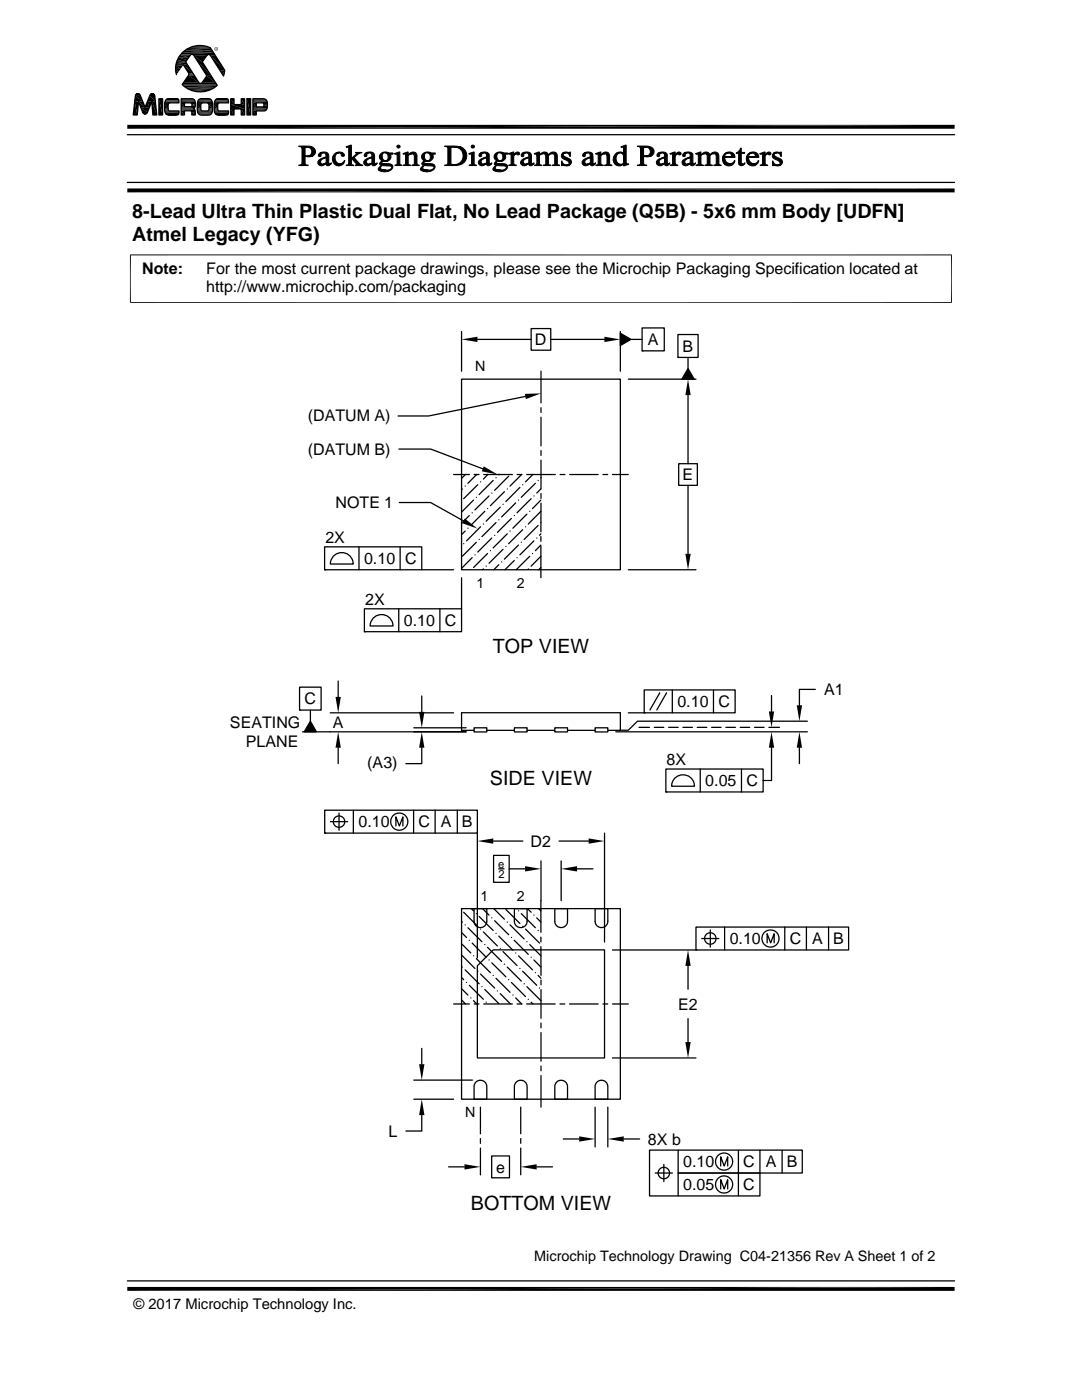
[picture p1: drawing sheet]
<svg xmlns="http://www.w3.org/2000/svg" width="216mm" height="279mm" viewBox="0 0 216 279" stroke-linecap="round" stroke-linejoin="round" font-family="sans-serif">
<defs><g id="words">
<g font-size="3.9">
<text x="26.4" y="43.5">8-Lead Ultra Thin Plastic Dual Flat, No Lead Package (Q5B) - 5x6 mm Body [UDFN]</text>
<text x="26.4" y="48">Atmel Legacy (YFG)</text>
<text x="98.3" y="130.2">TOP VIEW</text>
<text x="97.8" y="156.7">SIDE VIEW</text>
<text x="93.9" y="241.4">BOTTOM VIEW</text>
</g>
<g font-size="3.2">
<text x="28.4" y="54.6">Note:</text>
<text x="41.1" y="58.3">http://www.microchip.com/packaging</text>
<text x="41.1" y="54.6">For the most current package drawings, please see the Microchip Packaging Specification located at</text>
<text x="106.7" y="68.9">D</text>
<text x="129.3" y="68.9">A</text>
<text x="136.2" y="70.2">B</text>
<text x="61.4" y="84.1">(DATUM A)</text>
<text x="61.4" y="90.8">(DATUM B)</text>
<text x="136.2" y="95.8">E</text>
<text x="66.9" y="101.4">NOTE 1</text>
<text x="64.9" y="108.4">2X</text>
<text x="72.6" y="112.5">0.10</text>
<text x="80.8" y="112.6">C</text>
<text x="72.9" y="120.7">2X</text>
<text x="80.6" y="124.9">0.10</text>
<text x="88.8" y="124.9">C</text>
<text x="60.7" y="140.6">C</text>
<text x="135.2" y="141.1">0.10</text>
<text x="143.4" y="141.1">C</text>
<text x="164.5" y="138.7">A1</text>
<text x="45.9" y="145.4">SEATING</text>
<text x="49.1" y="149">PLANE</text>
<text x="66.4" y="145.3">A</text>
<text x="73.3" y="153.2">(A3)</text>
<text x="133" y="152.7">8X</text>
<text x="140.7" y="156.9">0.05</text>
<text x="148.9" y="156.9">C</text>
<text x="71.5" y="165.1">0.10</text>
<text x="83.5" y="165.1">C</text>
<text x="88" y="165.1">A</text>
<text x="92.2" y="165.1">B</text>
<text x="105.9" y="169">D2</text>
<text x="145.6" y="188.4">0.10</text>
<text x="157.6" y="188.4">C</text>
<text x="162.1" y="188.4">A</text>
<text x="166.2" y="188.4">B</text>
<text x="135.3" y="201.5">E2</text>
<text x="77.5" y="226.9">L</text>
<text x="99" y="234">e</text>
<text x="129.3" y="228.4">8X b</text>
<text x="136.3" y="233">0.10</text>
<text x="148.3" y="233">C</text>
<text x="152.8" y="233">A</text>
<text x="157" y="233">B</text>
<text x="136.3" y="237.5">0.05</text>
<text x="148.3" y="237.5">C</text>
</g>
<g font-size="2.9">
<text x="106.6" y="251.7">Microchip Technology Drawing C04-21356 Rev A Sheet 1 of 2</text>
<text x="26.6" y="261.3">© 2017 Microchip Technology Inc.</text>
</g>
<g font-size="2.8">
<text x="94.8" y="74.1">N</text>
<text x="95.1" y="117.3">1</text>
<text x="103.1" y="117.3">2</text>
<text x="95.9" y="179.7">1</text>
<text x="103.1" y="179.7">2</text>
<text x="92.8" y="223">N</text>
</g>
<g font-size="2.2">
<text x="99.4" y="173.1">e</text>
<text x="99.4" y="175.3">2</text>
</g>
<text font-size=".6" x="43" y="10">R</text>
</g></defs>
<g fill="none" stroke="#000" stroke-width=".25">
<path d="M27.1 18.9a.52 .52 0 0 1 .9 .1l1 2.4 .9-2.4a.5 .5 0 0 1 .5-.3 .5 .5 0 0 1 .5 .4l.4 3.8h-.8l-.2-2.7-.9 2.2a.5 .5 0 0 1-.5 .4 .5 .5 0 0 1-.4-.4l-.9-2.1-.2 2.6h-.8zM31.7 19.7h.7v3.2h-.7zM33.1 20l.5-.3h1.6l.4 .2 .1 .6-2 .1-.2 .4v.7l.1 .3 .2 .1h1.9a.62 .62 0 0 1-.1 .7 .62 .62 0 0 1-.6 .2h-1.2a.96 .96 0 0 1-.9-1.2 2.92 2.92 0 0 1 .2-1.8zM36.2 19.7h2.3a1.28 1.28 0 0 1 .2 1.9l-.1 .1 .3 .2 .1 1h-.7v-.6l-.2-.2h-1.3v.8h-.6zM36.6 13l1.1 1.7-1.4 2.2a5.1 5.1 0 0 0 7 .1l-2.9-4.6 1-1.5h.5l2.7 4.3 .3-1.2-2.9-4.5a4.8 4.8 0 0 0-5.1 .6 4.8 4.8 0 0 0-1.7 4.8M38.1 10.9h.3l.3 .1 2.6 4.1-1.2 1.6-.4-.2-2.7-4.2zM39.6 20l.5-.3h1.5a.93 .93 0 0 1 .8 1.1l-.1 1.6a.79 .79 0 0 1-.9 .6 2.2 2.2 0 0 1-1.8-.2 3.5 3.5 0 0 1 0-2.8zM43 20l.5-.3h1.6l.4 .2 .1 .6-2 .1-.2 .4v.7l.1 .3 .2 .1h1.9a.62 .62 0 0 1-.1 .7 .62 .62 0 0 1-.6 .2h-1.2a.96 .96 0 0 1-1-1.2 2.92 2.92 0 0 1 .3-1.8zM46 19.7h.7v1.2h1.4v-1.2h.7v3.2h-.7v-1.2h-1.4v1.2h-.7zM49.3 19.7h.7v3.2h-.7zM49.3 19.7h.7M50.5 19.7h2.2a1.49 1.49 0 0 1 .5 2.2l-.5 .2h-1.6v.8h-.6z"/>
<path d="M25.4 36.4h165.1M25.4 26.9h165.1M36.8 20.5h1.3l.2 .2v.4l-.1 .2h-1.4zM40.2 20.7l.2-.2 1.1 .1 .2 .4-.1 1-.2 .1h-1.2l-.1-.4zM51.1 20.5h1.4a.56 .56 0 0 1 0 .8h-1.4zM92.1 66.1v8M92.1 75.7h31.7v38h-31.7zM95.3 67.7h10.7M104.8 79.1l-19.3 3.9h-6.1M106 65.6h3.9v4.3h-3.9zM107.9 74.1v6.3M109.9 67.7h10.7"/>
<path d="M123.8 66.1v8M123.8 66.5l2.1 1.2-2.1 1.3zM125.4 75.7h13.5M125.9 67.7h2.2M128.1 65.4h4.4v4.6h-4.4zM128.1 70h.1M135.3 66.8h4v4.5h-4zM135.3 71.3h.1M137.3 73.6l1.2 2.1h-2.4zM137.3 71.3v2.3M137.3 78.8v13.7M79.6 89.6h6.3l10.4 4"/>
<path d="M90.5 94.7h3.2M92.2 97.6l-.1 .1M92.8 97h.1M92.9 94.7l-.8 .8M94.5 99.8l-2.4 2.4M94.6 94.7h1M95 99.3h.1M95.1 94.7l-1.7 1.8M95.3 96.7l-2.8 2.8M95.9 96.2h.1M96.5 94.7h5.7M97.4 94.7l-.9 .9"/>
<path d="M97.6 99l-2.8 2.8M98.1 98.4h.1M98.4 95.9l-2.8 2.8M99 95.3h.1M99.6 94.7l-.1 .1M100.6 98.1l-2.7 2.8M101.2 97.6h.1M101.5 95l-2.8 2.9M103.2 94.7h.9M103.5 99.8h.1M103.7 97.3l-2.8 2.8M104.1 94.7l-2.3 2.3"/>
<path d="M104.3 96.7h.1M105.1 94.7h5.7M106 99.5l-2.8 2.8M106.3 94.7l-1.4 1.5M106.5 99h.1M106.8 96.5l-2.8 2.8M107.4 95.9h.1M107.9 95.3h.1M107.9 99.8l-1.6 1.7M107.9 91.8v5.8l-.8 .8M107.9 81.4v.9M107.9 83.3v5.7"/>
<path d="M107.9 89.9v1M107.9 98.5v1M111.8 94.7h.9M113.7 94.7h5.7M120.3 94.7h1M122.2 94.7h3.2M135.4 92.5h3.7v4.4h-3.7zM137.3 96.9v13.6M64.8 109.1h19.4v4.6h-19.4zM64.8 113.7h.1M66.7 110.8a2.29 2.29 0 0 1 2.4-.3 2.29 2.29 0 0 1 1.4 2.1h-4.6l.3-1.2zM71.6 109.1v4.6"/>
<path d="M79.7 100.3h6.2l6.6 3.6M79.8 109.1v4.6M84.2 113.7h6.3M92.1 115.3v6.2M92.5 108.5h.1M92.8 106l-.7 .7M93.4 105.4h.1M93.6 102.9l-1.5 1.6M94.2 102.3h.1M94.2 111.3l-2.1 2.1M94.8 110.7h.1M95 108.2l-2.8 2.8"/>
<path d="M95.6 107.7h.1M95.9 105.1l-2.8 2.9M96.5 104.6h.1M96.5 113.5l-.2 .2M96.7 102l-2.8 2.9M97 113h.1M97.3 101.5h.1M97.3 110.5l-2.8 2.8M97.9 109.9h.1M98.1 107.4l-2.8 2.8M98.7 106.8h.1M99 104.3l-2.8 2.8"/>
<path d="M99.5 103.7h.1M99.5 112.7l-1 1M99.8 101.2l-2.8 2.8M100.1 112.1h.1M100.4 100.6h.1M100.4 109.6l-2.8 2.8M100.9 109.1h.1M101.2 106.5l-2.8 2.8M101.8 106h.1M102 103.5l-2.7 2.8M102.6 102.9h.1M102.6 111.9l-1.8 1.8"/>
<path d="M102.9 100.4l-2.8 2.8M103.2 111.3h.1M103.5 108.8l-2.9 2.8M104 108.2h.1M104.3 105.7l-2.8 2.8M104.9 105.1h.1M105.1 102.6l-2.8 2.8M105.4 113.5h.1M105.7 102h.1M105.7 111l-2.7 2.7M106.3 110.5h.1M106.5 108l-2.8 2.7"/>
<path d="M107.1 107.4h.1M107.4 104.9l-2.8 2.8M107.9 107.1v.9M107.9 109v6.3M107.9 108.8l-1.1 1.1M107.9 111l-1.9 2M107.9 102l-2.5 2.6M107.9 113.3l-.4 .4M107.9 104.3h.1M107.9 106.5l-.2 .3M107.9 100.4v5.7M125.4 113.7h13.5"/>
<path d="M59.8 137.1h4.3v4.6h-4.3zM67.5 135.9v3.2M72.7 121.5h19.4v4.6h-19.4zM72.7 126.1h.1M74.6 123.2a2.29 2.29 0 0 1 2.5-.4 2.29 2.29 0 0 1 1.3 2.1h-4.5l.3-1.1zM79.6 121.5v4.6M84.2 138.9v3.2M87.8 121.5v4.6M128.5 137.7h18.2v4.6h-18.2zM131.7 138.3l-2 3.4M133 138.3l-1.9 3.4M134.2 137.7v4.6"/>
<path d="M142.4 137.7v4.6M153.9 138.8v3.2M162.7 137.6h-3.2v3.2M59.8 141.7h.1M60.3 146h32.7M61.9 141.7v2.2M61.9 143.9l1.2 2.1h-2.4zM65.9 142.3h24.6M67.5 149.2v3.2M82.6 145.2h10.4M84.2 149.2v3.2h-3.2M94.6 145.8h-2.5v-3.6h31.7v3.6h-2.5"/>
<path d="M94.6 145.2h2.5v.9h-2.5zM97.1 145.8h5.5M102.6 145.2h2.6v.9h-2.6zM105.2 145.8h5.5M110.7 145.2h2.5v.9h-2.5zM113.2 145.8h5.5M118.7 145.2h2.6v.9h-2.6zM122.9 146h38.2M125.4 142.3h3.1M127.5 145.2h2.1M128.5 142.3h.1M130.6 145.2h1.9"/>
<path d="M132.9 153.5h19.4v4.6h-19.4zM132.9 158.1h.1M133.4 145.2h1.9M134.8 155.2a2.29 2.29 0 0 1 2.4-.4 2.29 2.29 0 0 1 1.4 2.1h-4.6l.3-1.2zM136.3 145.2h1.9M139.1 145.2h1.9M139.7 153.5v4.6M142 145.2h1.9M144.8 145.2h1.9M147.7 145.2h1.9M148 153.5v4.6M150.6 145.2h1.9"/>
<path d="M153.4 145.2h2.1M153.9 149.2v6.6h-1.6M159.5 149.2v3.2M161.1 143.9h-33.9l-1.8 1.8h-1.6M64.8 161.7h30.4v4.6h-30.4zM64.8 166.3h.1M65.9 164h3.5M67.6 162.3v3.4M70.5 161.7v4.6M79 164.8v-1.8l.7 1.8 .7-1.8v1.8M82.5 161.7v4.6M86.8 161.7v4.6"/>
<path d="M91.2 161.7v4.6M95.2 166.3v24.9M98.4 167.9h5.9M98.5 170.7h3.1v5.4h-3.1zM99.5 173.4h1.1M101.6 173.4h3.2M107.9 171.8v14.3M111.5 167.9h6M112 171.8v7.9M115.1 173.4h3.2M120.6 166.3v21.7M92.1 183.9l.1 .1"/>
<path d="M92.1 186.1l1 1M92.1 188.3l1.8 1.9M92.1 190.6l2.7 2.7M92.1 199.6l.8 .8M92.1 197.3l1.3 1.3M92.1 195.1l.4 .4M92.1 181.3h31.7v38.1h-31.7zM92.2 193h.1M92.5 182.1l2.8 2.8M92.8 184.6h.1M92.8 193.5l2.8 2.8M93.1 196.1h.1"/>
<path d="M93.4 185.1l2.8 2.8M93.6 187.7h.1M93.6 196.6l2.9 2.8M93.9 199.2h.1M94 181.3l.5 .5M94.2 188.2l2.8 2.8M94.5 190.8h.1M94.5 199.7l.6 .7M94.6 181.3h2.5v2.6a1.27 1.27 0 0 1-1.2 1.2 1.27 1.27 0 0 1-1.3-1.2zM95 182.3h.1M95 191.3l2.9 2.8M95.3 192.7l3.1-3.1h22.2v21.5h-25.3z"/>
<path d="M95.3 193.8h.1M95.6 182.9l2.8 2.8M95.9 185.4h.1M95.9 194.4l2.8 2.8M96.2 196.9h.1M96.3 181.3l1.3 1.3M96.5 186l2.8 2.8M96.7 188.5h.1M96.7 197.5l2.8 2.8M97.3 189.1l2.8 2.8M97.6 191.6h.1M98.1 183.2h.1"/>
<path d="M98.1 192.2l2.8 2.7M98.4 194.7h.1M98.5 181.3l2.1 2.2M98.7 183.7l2.8 2.8M99 186.3h.1M99 195.2l2.8 2.8M99.3 197.8h.1M99.5 186.8l2.8 2.8M99.8 189.3h.1M99.8 198.3l2.1 2.1M100.4 189.9l2.8 2.8M100.6 192.4h.1"/>
<path d="M100.9 181.5l2.8 2.8M101.2 184h.1M101.2 193l2.8 2.8M101.5 195.5h.1M101.8 184.6l2.8 2.8M102 187.1h.1M102 196.1l2.9 2.8M102.3 198.6h.1M102.6 187.7l2.8 2.8M102.6 181.3h2.6v2.6a1.27 1.27 0 0 1-1.3 1.2 1.27 1.27 0 0 1-1.3-1.2zM102.9 190.2h.1M102.9 199.2l1.2 1.2"/>
<path d="M103.5 181.8h.1M103.5 190.8l2.8 2.7M103.7 193.3h.1M104 182.3l2.8 2.8M104.3 184.9h.1M104.3 193.8l2.8 2.8M104.6 196.3h.1M104.9 185.4l2.8 2.8M105.1 187.9h.1M105.1 196.9l2.8 2.8M105.2 181.3l.8 .8M105.4 199.4h.1"/>
<path d="M105.7 188.5l2.2 2.3M106 191h.1M106.5 182.6h.1M106.5 191.6l1.4 1.4M106.8 194.1h.1M107.1 183.2l.8 .8M107.4 185.7h.1M107.4 194.7l.5 .5M107.5 181.3l.4 .5M107.7 197.2h.1M107.9 188.9v5.7M107.9 187v1"/>
<path d="M107.9 195.6v1M107.9 197.5v5.7M110.7 181.3h2.5v2.6a1.27 1.27 0 0 1-1.2 1.2 1.27 1.27 0 0 1-1.3-1.2zM118.7 181.3h2.6v2.6a1.27 1.27 0 0 1-1.3 1.2 1.27 1.27 0 0 1-1.3-1.2zM122.2 189.6h16.7M137.3 192.8v4.6M138.9 185h30.4v4.6h-30.4zM138.9 189.6h.1M140 187.3h3.4M141.7 185.6v3.4M144.6 185v4.6M153.1 188.2v-1.8l.7 1.8 .7-1.8v1.8"/>
<path d="M156.6 185v4.6M160.9 185v4.6M165.3 185v4.6M82.6 215.6h11.7M82.6 219.4h7.9M84.2 209.2v3.2M90.5 200.4h3.2M94.6 200.4h1M95 215.9a1.28 1.28 0 0 1 1.4-.2 1.28 1.28 0 0 1 .7 1.2v2.5h-2.5v-2.5l.1-.6zM96.5 200.4h5.7M97 200h.1M103.1 215.9a1.27 1.27 0 0 1 1.3-.2 1.27 1.27 0 0 1 .8 1.2v2.5h-2.6v-2.5l.2-.6z"/>
<path d="M103.2 200.4h.9M105.1 200.4h5.7M106 200l.3 .4M107.9 204.2v.9M107.9 206.1v5.7M107.9 212.7v1M107.9 214.7v6.3M111.1 215.9a1.28 1.28 0 0 1 1.4-.2 1.28 1.28 0 0 1 .7 1.2v2.5h-2.5v-2.5l.1-.6zM111.7 200.4h1M113.6 200.4h5.8M119.2 215.9a1.27 1.27 0 0 1 1.3-.2 1.27 1.27 0 0 1 .8 1.2v2.5h-2.6v-2.5l.2-.6zM120.3 200.4h1"/>
<path d="M122.2 200.4h3.2M122.2 211.1h16.7M137.3 203.3v4.7M84.2 222.5v3.2h-3.2M89.5 232.9h3.2M95.9 221v5.3M95.9 227.2v1M95.9 229.1v5.4M98.1 230.7h3.6v4.4h-3.6zM103.9 221v5.3M103.9 227.2v1M103.9 229.1v5.4"/>
<path d="M107.1 232.9h3.2M112.4 227.3h3.2M118.7 221v7.9M121.3 221v7.9M124.5 227.3h3.1M130.7 234.1h3.5M132.5 232.4v3.4M135.3 229.5v4.6h16.3v4.6h-22v-9.2h30.5v4.6h-24.8v4.6M143.8 232.7v-1.8l.7 1.8 .7-1.8v1.8M143.8 237.3v-1.9l.7 1.9 .7-1.9v1.9M147.3 229.5v9.2M151.6 229.5v4.6"/>
<path d="M156.1 229.5v4.6M25.4 255.6h165.1"/>
<circle cx="67.7" cy="164" r="1.14"/>
<circle cx="79.7" cy="164" r="1.72"/>
<circle cx="141.7" cy="187.3" r="1.14"/>
<circle cx="153.7" cy="187.3" r="1.71"/>
<circle cx="132.5" cy="234.1" r="1.14"/>
<circle cx="144.5" cy="231.8" r="1.72"/>
<circle cx="144.5" cy="236.4" r="1.72"/>
</g>
<g fill="#000">
<path d="M27 19.1l1 .1h-1zM27 19.1h1v.1zM27 19.2l1.5 1.1h-1.6zM27 19.2h1l.5 1.1zM27 19l1 .1zM27.1 18.9h.9zM27.1 18.9l.9 .1zM27.1 18.9h.8zM27.2 18.8l.7 .1zM27.2 18.8h.6zM27.2 18.8h.5zM27.3 18.7l.4 .1z"/>
<path d="M27.3 18.7h.4zM27.4 18.7h.2zM27.4 18.7h.3zM27.5 18.7h.1zM29.9 19.1l1.1 1.1h-1.6zM29.9 19.1h1l.1 1.1zM29.9 19h1zM29.9 19l1 .1zM29.9 18.9l1 .1zM29.9 18.9h.9zM30 18.9h.8zM30.1 18.8l.7 .1z"/>
<path d="M30.1 18.8h.6zM30.1 18.7l.5 .1zM30.1 18.7h.5zM30.2 18.7h.4zM30.2 18.7h.3zM30.3 18.7h.2zM31.7 19.7l.7 3.2h-.7zM31.7 19.7h.7v3.2zM33.5 19.7h2zM33.5 19.7h1.9zM33.5 19.7h1.8zM33.6 19.7h1.7z"/>
<path d="M35 13.7l.6 .6h-.5zM35 13.7h1l-.4 .6zM35.1 13.1l.9 .6h-1zM35.1 13.1h1.4l-.5 .6zM35.1 14.3l.1 .6zM35.1 14.3h.5l-.4 .6zM35.1 13l1.4 .1h-1.4zM35.1 13h1.5l-.1 .1zM35.3 12.3l1.9 .3h-2zM35.3 12.3h1.7l.2 .3zM35.4 12l1.6 .3h-1.7zM35.4 12h1.9l-.3 .3z"/>
<path d="M35.6 11.5l1.7 .5h-1.9zM35.6 11.5h2.1l-.4 .5zM36.6 13l1.9 1.6h-.9zM36.6 13h.8l1.1 1.6zM37.6 15l2.1 1.5h-3.1zM37.6 15h1.2l.9 1.5zM37.6 14.6h.9zM37.7 14.6l.9 .1zM37.7 15h1.1zM37.7 14.7l.9 .1zM37.7 14.9l1 .1zM37.7 14.8l1 .1z"/>
<path d="M37.7 14.9h1zM38.7 11l1.7 1.4h-.9zM38.7 11h2.6l-.9 1.4zM38.7 18.2l1.9 .1zM39 9.2h1.8zM39 9.1l1.8 .1zM39.3 18.3h1.3zM39.5 12.4l2.6 2.7h-.8zM39.5 12.4h.9l1.7 2.7zM39 9.1h1.7zM39.6 9.1h1.1zM39.6 9.1h.6z"/>
<path d="M39.9 19.7h2zM40 19.7h1.9zM40 19.7h1.8zM40.1 19.7h1.7zM40.1 19.7h1.6zM41.3 15.1l1.7 1.4h-2.7zM41.3 15.1h.8l.9 1.4zM41.6 10.9h1.2zM41.7 10.9h1.2zM41.8 10.9h1.1zM41.9 10.9l1 .1zM41.9 11h1z"/>
<path d="M42 11l2.9 3h-1zM42 11h.9l2 3zM42.8 9.8v.1zM42.8 9.6v.2zM42.8 9.9l.1 .1zM42.9 9.5l-.1 .1zM42.9 9.7l-.1 .1zM42.9 9.9v.1zM42.9 10l.1 .1zM42.8 9.6l.1-.1zM42.9 9.5h.1zM43 10.1l.1 .1z"/>
<path d="M43 9.4l.1 .1zM43.1 10.1h.2zM43.1 9.4l.2 .1zM43.3 10.1l.1-.1zM43.3 19.7h2zM43.3 9.4v.1zM43.4 9.9l-.1 .1zM43.4 19.7h1.9zM43.4 19.7h1.8zM43.3 9.5l.1 .2zM43.3 9.4l.1 .1zM43.3 10l.2-.1z"/>
<path d="M43.4 9.8v.1zM43.4 9.7v.1zM43.5 19.7h1.7zM43.4 9.5l.1 .1zM43.5 9.8l-.1 .1zM43.5 9.6l-.1 .2zM43.9 14l.9 .6h-.6zM43.9 14h1l-.1 .6zM44.2 14.6l.4 .5zM44.2 14.6h.6l-.2 .5zM46 19.7l.7 1.2h-.7zM46 19.7h.7v1.2z"/>
<path d="M48.1 19.7l.7 1.2h-.7zM48.1 19.7h.7v1.2zM49.3 19.7l.7 3.2h-.7zM49.3 19.7h.7v3.2zM25.4 37.6h165.1l-165.1 .8zM25.4 38.4l165.1-.8v.8zM25.4 24.9h165.1l-165.1 .8zM25.4 25.7l165.1-.8v.8zM26.9 20.3h.7zM26.9 20.3l.5 2.6h-.8zM26.9 20.3h.7l-.2 2.6zM27.6 20.3h.9z"/>
<path d="M27.6 20.3l1.4 1.1h-.9zM27.6 20.3h.9l.5 1.1zM28.1 21.4l1.3 1h-.9zM28.1 21.4h1.7l-.4 1zM28.5 22.4h.9zM28.5 22.4l.9 .1zM28.5 22.5h.9zM28.5 22.5l.8 .1zM28.6 22.6h.7zM28.6 22.6l.6 .1zM28.7 22.7h.5zM28.7 22.7h.4z"/>
<path d="M28.8 22.7h.3zM28.8 22.7l.2 .1zM28.9 22.8h.1zM29.4 20.2l.4 1.2h-.8zM29.4 20.2h.9l-.5 1.2zM30.3 20.2l1 2.7h-.8zM30.3 20.2h.7l.3 2.7zM32.9 20.7l.7 .1zM32.9 20.7h.7zM32.9 20.8h.7zM32.9 20.8l.6 .2h-.6zM32.9 20.8h.7l-.1 .2z"/>
<path d="M32.9 21l.6 .7h-.6zM32.9 21h.6v.7zM32.9 21.7l.7 .1h-.7zM32.9 21.7h.6l.1 .1zM32.9 21.8h.7zM32.9 21.8l.7 .1zM32.9 21.9h.7zM32.9 21.9l.7 .1zM32.9 20.5h1zM32.9 20.5l.9 .1zM32.9 20.6h.8zM32.9 20.6h.9z"/>
<path d="M32.9 20.6l.7 .1zM32.9 22l.8 .1zM32.9 22.1h.8zM32.9 22.1h.9zM33.4 22.9h2zM33.5 22.9l1.7 .1zM33.5 22.9h1.9zM33.6 23h1.6zM33.6 23h1.4zM36.2 20.5l.6 .8h-.6zM36.2 20.5h.6v.8zM36.2 22.1l.6 .8h-.6z"/>
<path d="M36.2 22.1h.6v.8zM38.1 20.5h.8zM38.1 22.1h.8zM38.1 20.5h.9zM38.1 21.3h.8zM38.1 22.1l.8 .1zM38.1 20.5l.9 .1zM38.2 22.2h.7zM38.2 20.6h.8zM38.2 21.3h.7zM38.2 20.6l.8 .1zM38.2 21.2l.7 .1z"/>
<path d="M38.2 22.2l.7 .1zM38.3 20.7h.7zM38.2 21.2h.7zM38.3 21.2h.6zM38.3 22.3l.7 .1zM38.3 22.4h.7zM38.3 22.4l.7 .5h-.7zM38.3 22.4h.7v.5zM38.3 20.7l.7 .1zM38.3 20.8h.7zM38.3 21.1h.6zM38.3 21.1l.6 .1z"/>
<path d="M38.3 20.8l.7 .2h-.7zM38.3 20.8h.7v.2zM38.3 21h.7zM38.3 21l.6 .1zM39.4 20.7l.7 .1zM39.4 20.7h.7zM39.4 20.8h.7zM39.4 20.8l.7 .2h-.7zM39.4 20.8h.7v.2zM39.4 21l.7 .7h-.7zM39.4 21h.7v.7zM39.4 21.7l.7 .1h-.7z"/>
<path d="M39.4 21.7h.7v.1zM39.4 21.8h.7zM39.4 21.8l.7 .1zM39.4 21.9h.7zM39.4 21.9l.8 .1zM39.4 20.5h1zM39.4 20.5l.9 .1zM39.4 20.6h.8zM39.4 20.6h.9zM39.4 20.6l.8 .1zM39.4 20.7h.8zM39.4 22l.8 .1z"/>
<path d="M39.4 22.1h.8zM39.4 22.1h.9zM39.4 22.1h1zM39.9 22.9l1.8 .1zM39.9 22.9h2zM40.1 23h1.3zM40.1 23h1.6zM41.3 20.5h1.1zM41.4 20.5l1 .1zM41.5 20.6h.9zM41.4 22.1h1zM41.5 22.1h.9z"/>
<path d="M41.6 20.6l.8 .1zM41.6 22.1h.8zM41.6 20.7h.8zM41.6 22l.8 .1zM41.6 20.7l.8 .1zM41.7 20.8h.7zM41.7 21.9l.7 .1zM41.7 20.8l.7 .2h-.7zM41.7 20.8h.7v.2zM41.7 21.8h.7zM41.7 21.8l.7 .1zM41.7 21.9h.7z"/>
<path d="M41.7 21l.7 .7h-.7zM41.7 21h.7v.7zM41.7 21.7l.7 .1h-.7zM41.7 21.7h.7v.1zM42.7 20.7l.8 .1zM42.7 20.7h.8zM42.7 20.8h.8zM42.7 20.8l.7 .2h-.7zM42.7 20.8h.8l-.1 .2zM42.7 21l.7 .7h-.7zM42.7 21h.7v.7zM42.7 21.7l.8 .1h-.8z"/>
<path d="M42.7 21.7h.7l.1 .1zM42.7 21.8h.8zM42.7 21.8l.8 .1zM42.7 21.9h.8zM42.8 20.5h1zM42.8 20.5l.9 .1zM42.8 20.6h.8zM42.8 20.6h.9zM42.8 20.6l.7 .1zM42.8 20.7h.7zM42.8 21.9l.7 .1zM42.8 22l.8 .1z"/>
<path d="M42.8 22.1h.8zM42.8 22.1h.9zM43.3 22.9h2zM43.4 22.9l1.7 .1zM43.4 22.9h1.9zM43.5 23h1.6zM43.5 23h1.4zM46 20.9l2.8 .8h-2.8zM46 20.9h2.8v.8zM46 21.7l.7 1.2h-.7zM46 21.7h.7v1.2zM48.1 21.7l.7 1.2h-.7z"/>
<path d="M48.1 21.7h.7v1.2zM50.5 20.5l.6 .8h-.6zM50.5 20.5h.6v.8zM50.5 22.1l.6 .8h-.6zM50.5 22.1h.6v.8zM52.4 20.5h.9zM52.5 20.5l.8 .1zM52.5 20.6h.8zM52.5 21.3h.8zM52.6 20.6h.7zM52.6 21.3h.7zM52.6 20.6l.7 .1z"/>
<path d="M52.6 21.2l.7 .1zM52.6 20.7h.8zM52.6 20.7l.8 .1h-.7zM52.6 20.7h.8v.1zM52.6 21.1h.7zM52.6 21.1h.8zM52.6 21.1l.7 .1zM52.6 21.2h.7zM52.7 20.8l.7 .3h-.7zM52.7 20.8h.7v.3zM52.7 21.1h.7zM92.1 67.7l3.2-.5v1.1z"/>
<path d="M104.7 78.6l3.3-.1-3.1 1.2zM120.6 67.2l3.2 .5-3.2 .6zM123.8 66.5l2.1 1.2-2.1 1.3zM137.3 75.7l.5 3.1h-1zM137.3 73.6l1.2 2.1h-2.4zM96.5 93.1l2.8 1.6-3.2-.6zM92.7 103.5l2.5 2-3-1.1zM136.8 110.5h1l-.5 3.2zM67 139.1h1l-.5 3.2zM61.9 143.9l1.2 2.1h-2.4zM67.5 146l.5 3.2h-1zM83.6 142.1h1.1l-.5 3.1z"/>
<path d="M84.2 146l.5 3.2h-1.1zM153.9 146l.6 3.2h-1.1zM153.4 142h1.1l-.6 3.2zM159.5 146l.5 3.2h-1zM159 140.8h1l-.5 3.1zM95.2 167.9l3.2-.6v1.1zM104.8 172.9l3.1 .5-3.1 .5zM112 173.4l3.1-.5v1zM117.5 167.3l3.1 .6-3.1 .5zM137.3 189.6l.5 3.2h-1zM83.6 212.4h1.1l-.5 3.2zM136.8 208h1l-.5 3.1z"/>
<path d="M84.2 219.4l.5 3.1h-1.1zM92.7 232.3l3.2 .6-3.2 .5zM103.9 232.9l3.2-.6v1.1zM115.6 226.8l3.1 .5-3.1 .5zM121.3 227.3l3.2-.5v1zM25.4 256.8h165.1l-165.1 .8zM25.4 257.6l165.1-.8v.8z"/>
</g>
<g fill="none" stroke="#000" stroke-width=".2">
<path d="M33 20h2.7M33.1 19.9h2.6M33.1 19.9h2.5M33.3 19.8h2.2M33.4 19.7h2.1M35.6 19.8h-2.4M36 10.9h2.1M36.1 10.8h6.7M36.2 19.7h2.3M36.2 19.7h2.4M36.2 19.8h2.5M36.2 19.9h2.6"/>
<path d="M36.3 16.9h7M36.4 17h6.9M36.5 16.7h6.6M36.5 16.6h3.4M36.5 16.6h3.3M36.6 16.5h3.1M36.9 17.4h6M37.5 17.7h4.9M37.8 9.5h4.2M37.9 9.4h4M38 11h-2.1M38.2 10.9h-2.2"/>
<path d="M38.4 10.9h4.4M38.4 9.3h3M38.4 9.2h2.9M38.5 10.9h3M38.6 11h2.8M38.6 11h2.7M38.7 18.2h2.5M39.6 20h2.6M39.6 19.9h2.6M39.6 19.9h2.5M39.7 19.8h2.4M39.8 19.8h2.2"/>
<path d="M40.1 16.6h3M40.2 16.6h2.9M40.3 16.5h2.7M42.9 20h2.7M43 19.9h2.6M43 19.9h2.5M43.2 19.8h2.2M43.3 19.7h2M45.5 19.8h-2.4M50.5 19.7h2.2M50.5 19.7h2.4M50.5 19.8h2.5"/>
<path d="M50.5 19.9h2.6M50.5 19.9h2.7M32.9 20.5h2.8M32.9 22.2h2.8M32.9 22.3h2.8M32.9 20.4h2.8M32.9 20.3h2.8M32.9 22.4h2.8M32.9 22.5h2.8M32.9 20.2h2.8M33 20.1h2.7M33 22.6h2.7"/>
<path d="M33 22.7h2.7M33.1 22.7h2.6M33.1 22.8h2.6M33.2 22.8h2.4M33.3 22.9h2.3M33.4 22.9h2.1M36.2 20h2.7M36.2 20.2h2.7M36.2 21.3h2.7M36.2 21.4h2.7M36.2 21.5h2.7M36.2 21.6h2.6"/>
<path d="M36.2 21.6h2.5M36.2 21.7h2.5M36.2 21.8h2.6M36.2 21.9h2.7M36.2 22h2.7M36.2 22.1h2.7M39.4 20.5h3M39.4 22.2h3M39.4 20.4h3M39.4 22.3h3M39.4 22.5h2.9M39.4 20.2h3"/>
<path d="M39.5 22.6h2.8M39.5 20.1h2.8M39.5 22.7h2.7M39.6 22.8h2.6M39.7 22.8h2.4M39.8 22.9h2.2M42.8 22.2h2.8M42.8 20.5h2.8M42.8 20.4h2.8M42.8 22.3h2.8M42.8 20.3h2.8M42.8 22.4h2.8"/>
<path d="M42.8 22.5h2.8M42.8 20.2h2.8M42.9 22.6h2.7M42.9 20.1h2.7M42.9 22.7h2.7M43 22.7h2.6M43 22.8h2.6M43.1 22.8h2.4M43.2 22.9h2.2M43.3 22.9h2M50.5 20h2.7M50.5 20.2h2.8"/>
<path d="M50.5 20.4h2.8M50.5 20.5h2.8M50.5 21.4h2.8M50.5 21.7h2.8M50.5 21.8h2.8M50.5 21.9h2.7M50.5 22h2.6M53 22.1h-2.5M26 50.8v9.7M189.9 50.8v9.7M189.9 50.9h-164M25.9 60.4h164"/>
</g>
<g fill="#000" stroke="#000" stroke-width=".2">
<path d="M80.4 30.6l.3 .1zM118.9 30.6l.2 .1zM123.9 29.3h.3zM151.6 30.6l.3 .1z"/>
<path d="M60.2 29.4h1.1h-.4v1.7h1.5l-1.5 .1v1.6l.6 .2h-1.9v-.1a.5 .5 0 0 0 .7-.6z" fill-rule="evenodd"/>
<path d="M59.6 29.1h1.6a1.26 1.26 0 0 1 1.3 .4 1.26 1.26 0 0 1 .3 1.3l-.4 .3h-1a.87 .87 0 0 0 .8-.9 .87 .87 0 0 0-.9-.8h-1.1z" fill-rule="evenodd"/>
<path d="M60.9 31.2h1.3z" fill-rule="evenodd"/>
<path d="M63.6 30.7l.3-.2h.6l-.4 .2a.36 .36 0 0 1-.1 .4 .36 .36 0 0 1-.3 .1l-.2-.1z" fill-rule="evenodd"/>
<path d="M63.5 32.1a1.65 1.65 0 0 1 1.6-.6 1.09 1.09 0 0 0-1.1 .9l.3 .3 .6 .1a.83 .83 0 0 1-.9 .3 .83 .83 0 0 1-.6-.7z" fill-rule="evenodd"/>
<path d="M63.9 30.5l.2-.1a1.3 1.3 0 0 1 1.5 .4l.1 1.9 .3 .1a.51 .51 0 0 1-.5 .3 .51 .51 0 0 1-.4-.3v-.1l-.3-.1 .3-.1v-1h-.5l.5-.3a.56 .56 0 0 0-.6-.7z" fill-rule="evenodd"/>
<path d="M64.4 32.8l.7-.1z" fill-rule="evenodd"/>
<path d="M65.7 32.7l.4-.2-.1 .3z" fill-rule="evenodd"/>
<path d="M67 30.6l.6-.1a1.1 1.1 0 0 0-.7 1.2 1.1 1.1 0 0 0 .9 1h.7a1.33 1.33 0 0 1-2-.2 1.33 1.33 0 0 1 .5-1.9z" fill-rule="evenodd"/>
<path d="M67.1 30.5a1.26 1.26 0 0 1 1.6 .4v.2a.46 .46 0 0 1-.5 0 .46 .46 0 0 1-.2-.5z" fill-rule="evenodd"/>
<path d="M67.8 32.7a.93 .93 0 0 0 .9-.7l.1 .2-.3 .5z" fill-rule="evenodd"/>
<path d="M69.1 29.3h.2z" fill-rule="evenodd"/>
<path d="M69.1 29.3l1-.3v3.7l.5 .3h-1.5l.3-.1 .2-.3v-3l-.1-.2z" fill-rule="evenodd"/>
<path d="M70.9 30.4h1.3l-.7 .4-.9 .6 1.2 1.3 .6 .3h-1.5l.2-.3-1-1.1 1-.8v-.3z" fill-rule="evenodd"/>
<path d="M72.8 30.7l.2-.2h.7h-.2a.46 .46 0 0 0-.3 .6l-.2 .2a.32 .32 0 0 1-.3-.2 .32 .32 0 0 1 .1-.4z" fill-rule="evenodd"/>
<path d="M72.7 32.1a1.64 1.64 0 0 1 1.5-.6 1.06 1.06 0 0 0-1.1 .9l.4 .3 .6 .1a.84 .84 0 0 1-.9 .3 .84 .84 0 0 1-.6-.7z" fill-rule="evenodd"/>
<path d="M73 30.5l.2-.1a1.31 1.31 0 0 1 1.5 .4l.1 1.9 .3 .1a.48 .48 0 0 1-.5 .3 .48 .48 0 0 1-.4-.4l-.2-.1 .2-.1v-1h-.5l.5-.3a.54 .54 0 0 0-.5-.7z" fill-rule="evenodd"/>
<path d="M73.6 32.8l.6-.1z" fill-rule="evenodd"/>
<path d="M74.9 32.7l.3-.2-.1 .3z" fill-rule="evenodd"/>
<path d="M75.7 33.3l.5-.3-.3 .5a.93 .93 0 0 0 1.1 .5h-1.4a.42 .42 0 0 1 .1-.7z" fill-rule="evenodd"/>
<path d="M76 30.6l.8-.3 .7 .2h-.7a.83 .83 0 0 0-.5 .8 .83 .83 0 0 0 .5 .7h.7l-1.1 .1-.2 .3 .4 .2a2.38 2.38 0 0 1 1.7 .4l.1 .4a1.97 1.97 0 0 1-2.8 .6h1.4a.8 .8 0 0 0 1.1-.7l-.3-.2-1.7-.1a.48 .48 0 0 1-.3-.5 .48 .48 0 0 1 .5-.4 .85 .85 0 0 1-.3-1.5z" fill-rule="evenodd"/>
<path d="M76.4 32.1h1z" fill-rule="evenodd"/>
<path d="M76.8 30.5h1.6v.3h-.5a.82 .82 0 0 1-.4 1.2h-.6a.82 .82 0 0 0 .5-.8 .82 .82 0 0 0-.6-.7z" fill-rule="evenodd"/>
<path d="M78.7 30.6l.3 .1z" fill-rule="evenodd"/>
<path d="M78.7 30.6l1.1-.3v2.1a.37 .37 0 0 0 .4 .5v.1h-1.4l.4-.3v-1.6l-.1-.3z" fill-rule="evenodd"/>
<path d="M80.4 30.6l1-.3v.6h-.5z" fill-rule="evenodd"/>
<path d="M80.9 30.9l1.3-.2-.8 .4 .1 1.6 .4 .3h-1.4l.4-.3z" fill-rule="evenodd"/>
<path d="M81.7 30.7a.84 .84 0 0 1 .9-.4 .84 .84 0 0 1 .6 .8v1.6l.5 .3h-1.5l.3-.1 .2-.3-.1-1.6-.3-.3z" fill-rule="evenodd"/>
<path d="M84.1 33.3l.5-.3-.2 .5a.93 .93 0 0 0 1 .5h-1.4a.42 .42 0 0 1 .1-.7z" fill-rule="evenodd"/>
<path d="M84.4 30.6l.9-.3 .6 .2h-.7a.83 .83 0 0 0-.5 .8 .83 .83 0 0 0 .5 .7h.7l-1.1 .1-.2 .3 .5 .2a2.38 2.38 0 0 1 1.6 .4l.1 .4a1.97 1.97 0 0 1-2.8 .6h1.4a.8 .8 0 0 0 1.2-.7l-.4-.2-1.7-.1a.48 .48 0 0 1-.3-.5 .48 .48 0 0 1 .5-.4 .85 .85 0 0 1-.3-1.5z" fill-rule="evenodd"/>
<path d="M84.8 32.1h1z" fill-rule="evenodd"/>
<path d="M85.2 30.5h1.6v.3h-.5a.81 .81 0 0 1-.4 1.2h-.6a.82 .82 0 0 0 .6-.8 .82 .82 0 0 0-.7-.7z" fill-rule="evenodd"/>
<path d="M88.7 29.1h2l1.3 .3-2 .1v3.2l1.9 .1-.9 .2h-2.3l.6-.2v-.2l.1-2.9a.46 .46 0 0 0-.7-.4z" fill-rule="evenodd"/>
<path d="M90.7 29.4h1.3a1.86 1.86 0 0 1 1.2 1.7 1.86 1.86 0 0 1-1.3 1.7h-1.2a1.73 1.73 0 0 0 1.7-1.7 1.73 1.73 0 0 0-1.7-1.7z" fill-rule="evenodd"/>
<path d="M93.6 30.6l.3 .1z" fill-rule="evenodd"/>
<path d="M93.6 30.6l1-.3v2.1a.36 .36 0 0 0 .1 .4 .36 .36 0 0 0 .4 .1v.1h-1.5v-.1a.38 .38 0 0 0 .5-.5v-1.5l-.1-.1z" fill-rule="evenodd"/>
<path d="M95.7 30.7l.2-.2h.6h-.1a.43 .43 0 0 0-.3 .6l-.2 .2a.32 .32 0 0 1-.3-.2 .32 .32 0 0 1 .1-.4z" fill-rule="evenodd"/>
<path d="M95.7 31.9l.9-.4h.5a1.08 1.08 0 0 0-1.1 .9l.4 .3 .5 .1a.79 .79 0 0 1-.9 .2 .79 .79 0 0 1-.5-.9z" fill-rule="evenodd"/>
<path d="M95.9 30.5a1.28 1.28 0 0 1 1.7 .4v1.7l.4 .2a.48 .48 0 0 1-.5 .3 .48 .48 0 0 1-.4-.4l-.2-.1 .2-.1v-1h-.5l.5-.2-.1-.6z" fill-rule="evenodd"/>
<path d="M96.5 32.8l.6-.1z" fill-rule="evenodd"/>
<path d="M97.8 32.7l.3-.2-.1 .3z" fill-rule="evenodd"/>
<path d="M98.6 33.3l.5-.3-.3 .5a.94 .94 0 0 0 1.1 .5h-1.4a.42 .42 0 0 1 .1-.7z" fill-rule="evenodd"/>
<path d="M98.9 30.6a1.47 1.47 0 0 1 1.5-.1h-.7a.81 .81 0 0 0-.6 .8 .81 .81 0 0 0 .7 .7h.6l-1.1 .1-.2 .5 1.7 .1a.6 .6 0 0 1 .5 .7 2.05 2.05 0 0 1-2.8 .6 4.5 4.5 0 0 0 2.3-.3l.2-.4-.2-.2h-1.3a.55 .55 0 0 1-.8-.6l.4-.4a.85 .85 0 0 1-.2-1.5z" fill-rule="evenodd"/>
<path d="M99.3 32.1h1z" fill-rule="evenodd"/>
<path d="M99.7 30.5h1.6v.3h-.6a.83 .83 0 0 1-.3 1.2h-.6h.1a.84 .84 0 0 0 .4-.8 .84 .84 0 0 0-.6-.7z" fill-rule="evenodd"/>
<path d="M101.5 30.6l.2 .1z" fill-rule="evenodd"/>
<path d="M101.5 30.6l1-.3v.6h.2l-.2 .3v1.5l.5 .3h-1.5l.5-.3v-1.7l-.1-.2z" fill-rule="evenodd"/>
<path d="M102.7 30.7h.2l-.4 .2z" fill-rule="evenodd"/>
<path d="M102.7 30.7a.49 .49 0 0 1 .5-.4 .49 .49 0 0 1 .5 .5 .49 .49 0 0 1-.8-.1z" fill-rule="evenodd"/>
<path d="M104.1 30.7l.3-.2h.6h-.2a.46 .46 0 0 0-.3 .6l-.1 .2a.32 .32 0 0 1-.4-.2 .32 .32 0 0 1 .1-.4z" fill-rule="evenodd"/>
<path d="M104 32.1a1.64 1.64 0 0 1 1.5-.6 1.06 1.06 0 0 0-1.1 .9l.4 .3 .6 .1a.84 .84 0 0 1-.9 .3 .84 .84 0 0 1-.6-.7z" fill-rule="evenodd"/>
<path d="M104.4 30.5l.1-.1a1.31 1.31 0 0 1 1.5 .4l.1 1.9 .3 .1a.48 .48 0 0 1-.5 .3 .48 .48 0 0 1-.4-.4l-.2-.1 .2-.1v-1h-.4l.4-.3a.54 .54 0 0 0-.5-.7z" fill-rule="evenodd"/>
<path d="M104.9 32.8l.6-.1z" fill-rule="evenodd"/>
<path d="M106.2 32.7l.4-.2-.2 .3z" fill-rule="evenodd"/>
<path d="M106.6 30.6l.3 .1z" fill-rule="evenodd"/>
<path d="M106.6 30.6l1.1-.3v.6h-.6l-.1-.1z" fill-rule="evenodd"/>
<path d="M107.1 30.9l1.3-.2-.7 .3v1.7l.4 .3h-1.4l.4-.3z" fill-rule="evenodd"/>
<path d="M107.9 30.7a.86 .86 0 0 1 1.5 .2h.2l-.2 .1 .1 1.7 .4 .3h-1.5l.5-.3v-1.5l-.2-.4z" fill-rule="evenodd"/>
<path d="M109.5 30.8l.2-.2 .5 .1-.6 .2h-.2z" fill-rule="evenodd"/>
<path d="M109.7 30.6a.85 .85 0 0 1 .9-.2 .85 .85 0 0 1 .6 .7v1.3a.37 .37 0 0 0 .5 .5v.1h-1.5l.5-.3v-1.5a.45 .45 0 0 0-.5-.5z" fill-rule="evenodd"/>
<path d="M112 32.1a1.36 1.36 0 0 0 1.6 .9l-1.6 .1z" fill-rule="evenodd"/>
<path d="M112.2 30.7l.2-.2h.5a.39 .39 0 0 0-.5 .2 .39 .39 0 0 0 .2 .5l.8 .4a.73 .73 0 0 1 .6 .6 .73 .73 0 0 1-.4 .8h-.5l.4-.4a1.73 1.73 0 0 0-1.1-.9l-.4-.5z" fill-rule="evenodd"/>
<path d="M112.4 30.5l.4-.2 .8 .1z" fill-rule="evenodd"/>
<path d="M112.2 33h1.4l-.5 .1z" fill-rule="evenodd"/>
<path d="M112.4 30.5l1.4-.2v.9l-.2-.1a.7 .7 0 0 0-.7-.6z" fill-rule="evenodd"/>
<path d="M116.5 30.6l.1-.1h.6l-.4 .2a.36 .36 0 0 1 0 .4 .36 .36 0 0 1-.4 .1l-.1-.2z" fill-rule="evenodd"/>
<path d="M116.5 31.8l.8-.3h.5a1.09 1.09 0 0 0-1.1 .9l.3 .3 .6 .1a.89 .89 0 0 1-1.5-.2l.1-.4z" fill-rule="evenodd"/>
<path d="M116.6 30.5l.2-.1a1.1 1.1 0 0 1 1.3 .2 1.1 1.1 0 0 1 .2 1.2v.8l.4 .2a.51 .51 0 0 1-.4 .3 .51 .51 0 0 1-.5-.3v-.1l-.2-.1 .2-.1v-1h-.5l.5-.3a.55 .55 0 0 0-.6-.7z" fill-rule="evenodd"/>
<path d="M117.1 32.8l.7-.1z" fill-rule="evenodd"/>
<path d="M118.5 32.7l.3-.2-.1 .3z" fill-rule="evenodd"/>
<path d="M118.9 30.6l1-.3v.6h-.6z" fill-rule="evenodd"/>
<path d="M119.3 30.9l1.4-.2-.8 .4v1.3a.39 .39 0 0 0 .1 .4 .39 .39 0 0 0 .4 .1v.1h-1.5l.5-.3z" fill-rule="evenodd"/>
<path d="M120.1 30.7a.84 .84 0 0 1 .9-.3 .84 .84 0 0 1 .6 .7l.1 1.6 .4 .3h-1.4l.4-.3v-1.7l-.4-.3z" fill-rule="evenodd"/>
<path d="M122.7 30.9l.4-.4h.6a1.2 1.2 0 0 0-.8 1.2 1.2 1.2 0 0 0 .9 1.1h-1a1.4 1.4 0 0 1-.1-1.9z" fill-rule="evenodd"/>
<path d="M123.1 30.5a1.12 1.12 0 0 1 1.3 .1z" fill-rule="evenodd"/>
<path d="M123.9 29.3l1-.3v3.3l.3 .4h-.8a1.19 1.19 0 0 1-1.6 .1h1l.6-.3v-1.4l-.3-.5h.3v-1v-.2z" fill-rule="evenodd"/>
<path d="M124.4 32.7h1v.1l-1 .3z" fill-rule="evenodd"/>
<path d="M127.7 29.4h1.1h-.4v1.7h1.6l-1.6 .1v1.1a.47 .47 0 0 0 .1 .5 .47 .47 0 0 0 .6 .1v.1h-1.9l.4-.1 .2-.3z" fill-rule="evenodd"/>
<path d="M127.2 29.1h1.6a1.23 1.23 0 0 1 1.3 .4 1.23 1.23 0 0 1 .2 1.3l-.3 .3h-1.1a.87 .87 0 0 0 .9-.9 .87 .87 0 0 0-1-.8h-1.1z" fill-rule="evenodd"/>
<path d="M128.4 31.2h1.4z" fill-rule="evenodd"/>
<path d="M131.2 30.7l.3-.2h.6h-.2a.42 .42 0 0 0-.3 .6l-.2 .2a.32 .32 0 0 1-.3-.2 .32 .32 0 0 1 .1-.4z" fill-rule="evenodd"/>
<path d="M131.3 31.9l.7-.4h.6a1.12 1.12 0 0 0-1.1 .9l.4 .3 .6 .1a.79 .79 0 0 1-1 .2 .79 .79 0 0 1-.5-.9z" fill-rule="evenodd"/>
<path d="M131.5 30.5a1.23 1.23 0 0 1 1.6 .4l.1 1.7 .3 .2a.48 .48 0 0 1-.5 .3 .48 .48 0 0 1-.4-.4l-.2-.1 .2-.1v-1h-.4l.4-.2-.1-.6-.4-.2z" fill-rule="evenodd"/>
<path d="M132 32.8l.6-.1z" fill-rule="evenodd"/>
<path d="M133.3 32.7l.3-.2-.1 .3z" fill-rule="evenodd"/>
<path d="M133.7 30.6l.3 .1z" fill-rule="evenodd"/>
<path d="M133.7 30.6l1-.3v.6h.2l-.2 .3 .1 1.5 .5 .3h-1.6l.5-.3v-1.8l-.1-.1z" fill-rule="evenodd"/>
<path d="M134.9 30.7h.3l-.5 .2z" fill-rule="evenodd"/>
<path d="M134.9 30.7a.48 .48 0 0 1 .5-.4 .48 .48 0 0 1 .5 .5 .47 .47 0 0 1-.7-.1z" fill-rule="evenodd"/>
<path d="M136.3 30.7l.3-.2h.6a.44 .44 0 0 0-.5 .6 .31 .31 0 0 1-.4 .1 .31 .31 0 0 1 0-.5z" fill-rule="evenodd"/>
<path d="M136.4 31.9l.7-.4h.6a1.11 1.11 0 0 0-1 .9l.3 .3 .6 .1a.79 .79 0 0 1-1 .2 .79 .79 0 0 1-.4-.9z" fill-rule="evenodd"/>
<path d="M136.6 30.5a1.23 1.23 0 0 1 1.7 .4v1.7l.4 .2a.48 .48 0 0 1-.5 .3 .48 .48 0 0 1-.5-.4l-.2-.1 .2-.1v-1h-.4l.4-.2-.1-.6z" fill-rule="evenodd"/>
<path d="M137.1 32.8l.6-.1z" fill-rule="evenodd"/>
<path d="M138.4 32.7l.4-.2-.1 .3z" fill-rule="evenodd"/>
<path d="M138.8 30.6l.3 .1z" fill-rule="evenodd"/>
<path d="M138.8 30.6l1.1-.3v.6h-.6l-.1-.1z" fill-rule="evenodd"/>
<path d="M139.3 30.9l1.3-.2-.7 .3v1.7l.5 .3h-1.5l.4-.3z" fill-rule="evenodd"/>
<path d="M140.1 30.7a.86 .86 0 0 1 1.5 .2h.2l-.2 .2 .1 1.6 .4 .3h-1.4l.4-.3v-1.8l-.4-.2z" fill-rule="evenodd"/>
<path d="M141.8 30.8l.1-.2 .5 .1-.8 .2z" fill-rule="evenodd"/>
<path d="M141.9 30.6a.85 .85 0 0 1 1-.2 .85 .85 0 0 1 .5 .8l.1 1.5 .4 .3h-1.5v-.1a.37 .37 0 0 0 .5-.4v-1.2a.52 .52 0 0 0-.5-.6z" fill-rule="evenodd"/>
<path d="M144.5 30.7l.3-.2h.6a.73 .73 0 0 0-.8 .7l-.4 .1z" fill-rule="evenodd"/>
<path d="M144.8 30.5a1.17 1.17 0 0 1 1.9 .9h-2.1a1.11 1.11 0 0 0 1.1 1.2l-1.2 .1-.3-.7v-.6v-.1l1.8-.1a.62 .62 0 0 0-.6-.7z" fill-rule="evenodd"/>
<path d="M144.5 32.7l1.2-.1a.85 .85 0 0 0 .9-.6l.1 .1a1.26 1.26 0 0 1-1 1 1.26 1.26 0 0 1-1.2-.4z" fill-rule="evenodd"/>
<path d="M147.8 29.5h.1v.9h.7v.2h-.7v1.9l.3 .2-.8 .1v-2.2l-.5-.1 .6-.4z" fill-rule="evenodd"/>
<path d="M147.4 32.8l.9-.1 .2-.2h.2l-.1 .1a.68 .68 0 0 1-1.2 .2z" fill-rule="evenodd"/>
<path d="M149.3 30.7l.3-.2h.5a.73 .73 0 0 0-.7 .7l-.4 .1z" fill-rule="evenodd"/>
<path d="M149.6 30.5l.1-.1a1.13 1.13 0 0 1 1.7 1h-2a1.1 1.1 0 0 0 1.1 1.2l-1.3 .1-.3-.7 .1-.7 1.7-.1a.66 .66 0 0 0-.6-.7z" fill-rule="evenodd"/>
<path d="M149.2 32.7l1.5-.1 .4-.2 .2-.4a1.16 1.16 0 0 1-.8 1.1 1.16 1.16 0 0 1-1.3-.4z" fill-rule="evenodd"/>
<path d="M151.6 30.6l1.1-.3v.6h.1l-.1 .3v1.5l.5 .3h-1.5l.4-.3v-1.5v-.4z" fill-rule="evenodd"/>
<path d="M152.8 30.7h.3l-.4 .2z" fill-rule="evenodd"/>
<path d="M152.9 30.6a.46 .46 0 0 1 .6-.3 .46 .46 0 0 1 .3 .5 .49 .49 0 0 1-.7-.1h-.3z" fill-rule="evenodd"/>
<path d="M154.1 32.1a1.35 1.35 0 0 0 1.6 .9l-1.6 .1z" fill-rule="evenodd"/>
<path d="M154.4 30.6l.6-.1h-.3a.35 .35 0 0 0-.2 .3 .35 .35 0 0 0 .2 .4l.8 .4a.73 .73 0 0 1 .6 .6 .73 .73 0 0 1-.4 .8h-.5l.4-.4a1.71 1.71 0 0 0-1.1-.9 .65 .65 0 0 1-.1-1.1z" fill-rule="evenodd"/>
<path d="M154.5 30.5l.4-.2 .8 .1z" fill-rule="evenodd"/>
<path d="M154.3 33h1.4l-.5 .1z" fill-rule="evenodd"/>
<path d="M154.5 30.5l1.4-.2v.9l-.2-.1a.7 .7 0 0 0-.7-.6z" fill-rule="evenodd"/>
<circle cx="79.5" cy="29.3" r=".31"/>
<circle cx="94.3" cy="29.3" r=".31"/>
</g>
<path d="M37.3 9.6h4.8M37.5 17.9h4.9M36.2 20.4h2.7" fill="none" stroke="#000" stroke-width=".23"/>
<path d="M36.1 10.7h6.7M36.5 17.2h6.8M36.9 9.9h5.4" fill="none" stroke="#000" stroke-width=".34"/>
<path d="M35.1 12.8h2.3M36.4 10.3h6.2" fill="none" stroke="#000" stroke-width=".4"/>
<path d="M35.6 11.2h2.4" fill="none" stroke="#000" stroke-width=".42"/>
<path d="M36.3 16.8h6.9M38 18.1h3.8M50.5 21.5h2.8" fill="none" stroke="#000" stroke-width=".21"/>
<path d="M37 17.6h5.9" fill="none" stroke="#000" stroke-width=".3"/>
<use href="#words"/>
</svg>
